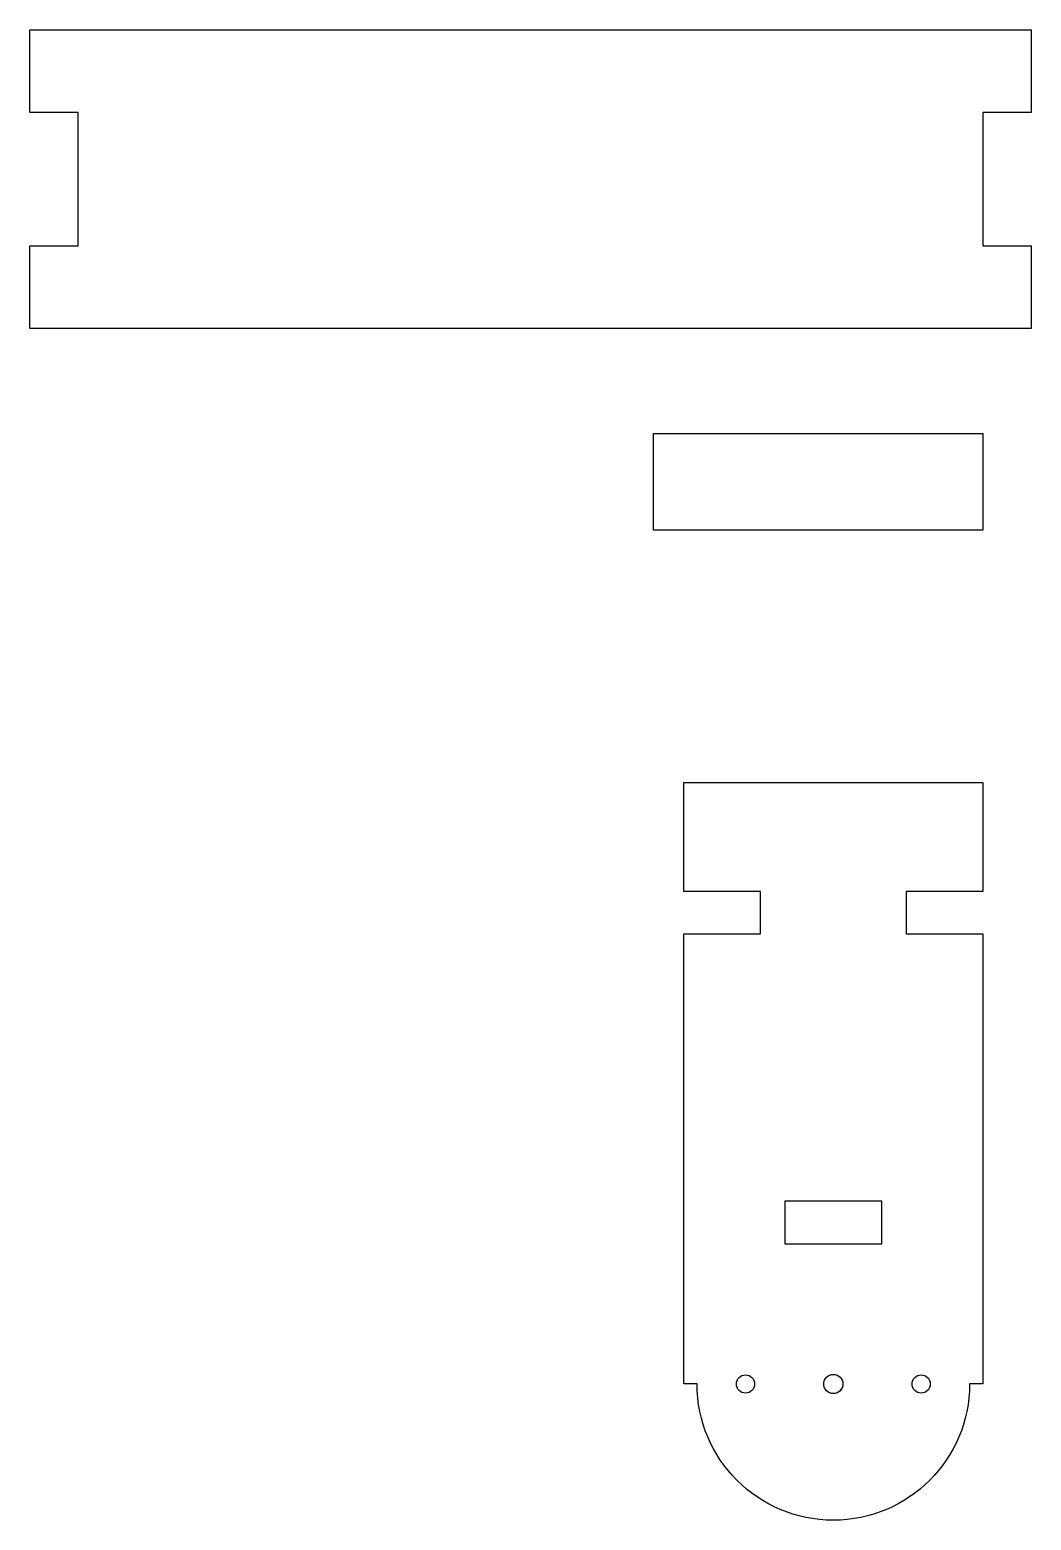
# Model space of a CAD drawing. Header units: millimetres. Extents: x -94 to 5, y -73 to 75.
import ezdxf

# ---------------------------------------------------------------- set-up
doc = ezdxf.new("R2010")
doc.units = ezdxf.units.MM
doc.layers.get('0').update_dxf_attribs({"linetype": 'CONTINUOUS'})

msp = doc.modelspace()

# ---------------------------------------------------------------- linework, layer by layer
for points in [[(-94.4, 74.6), (4.8, 74.6), (4.8, 66.4), (0, 66.4), (0, 53.2), (4.8, 53.2), (4.8, 45), (-94.4, 45), (-94.4, 53.2), (-89.6, 53.2), (-89.6, 66.4), (-94.4, 66.4)], [(-32.6, 34.6), (0, 34.6), (0, 25), (-32.6, 25)], [(-19.6, -45.7), (-10, -45.7), (-10, -41.5), (-19.6, -41.5)]]:
    msp.add_lwpolyline(points, close=True)
msp.add_lwpolyline([(-29.6, -59.6), (-29.6, -15), (-22, -15), (-22, -10.8), (-29.6, -10.8), (-29.6, 0), (0, 0), (0, -10.8), (-7.6, -10.8), (-7.6, -15), (0, -15), (0, -59.6), (-1.3, -59.6, -1), (-28.3, -59.6)], format="xyb", close=True)
for centre, radius in [((-23.5, -59.6), 0.9), ((-14.8, -59.6), 0.95), ((-6.1, -59.6), 0.9)]:
    msp.add_circle(centre, radius)

doc.saveas('drawing.dxf')
